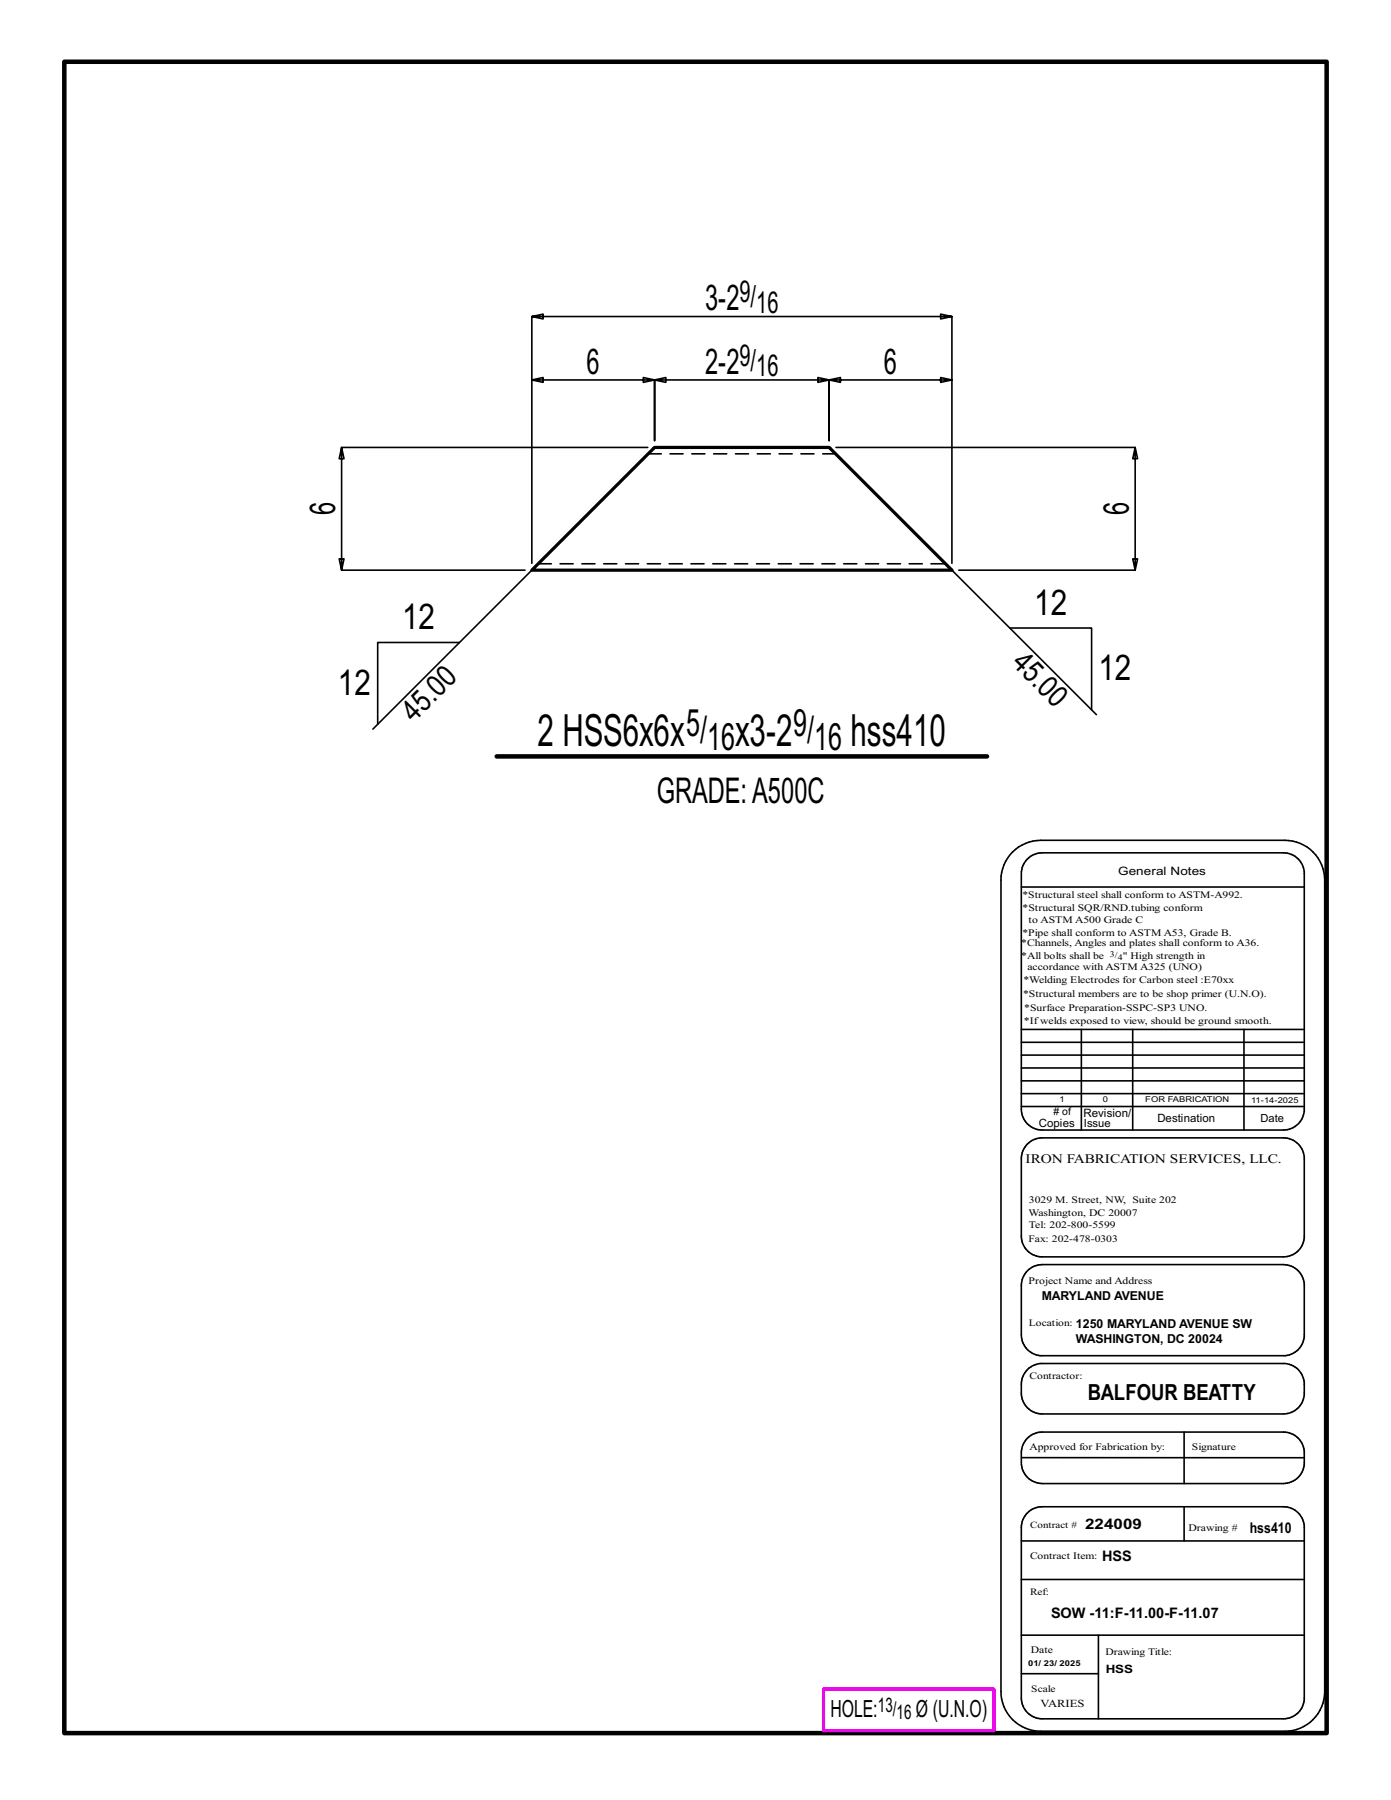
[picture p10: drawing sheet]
<svg xmlns="http://www.w3.org/2000/svg" width="216mm" height="279mm" viewBox="0 0 216 279" stroke-linecap="round" stroke-linejoin="round" font-family="sans-serif">
<defs><g id="words">
<g font-size="6.9">
<text x="83.4" y="115.9">2 HSS6x6x</text>
<text x="114.1" y="115.9">x3-2</text>
<text x="132" y="115.9">hss410</text>
</g>
<g font-size="5.9">
<text x="106.5" y="114.3">5/</text>
<text x="109.8" y="116.4">16</text>
<text x="123.1" y="114.3">9/</text>
<text x="126.4" y="116.4">16</text>
</g>
<g font-size="5.5">
<text x="109.4" y="48.1">3-2</text>
<text x="91" y="58">6</text>
<text x="109.4" y="58">2-2</text>
<text x="137.2" y="58">6</text>
<text x="52" y="80" transform="rotate(-90 52 80)">6</text>
<text x="175.2" y="80" transform="rotate(-90 175.2 80)">6</text>
<text x="160.5" y="95.4">12</text>
<text x="62.4" y="97.7">12</text>
<text x="52.4" y="107.9">12</text>
<text x="170.5" y="105.6">12</text>
<text x="101.9" y="124.6">GRADE:A500C</text>
</g>
<g font-size="4.7">
<text x="114.8" y="46.9">9/</text>
<text x="117.4" y="48.6">16</text>
<text x="114.8" y="56.7">9/</text>
<text x="117.4" y="58.4">16</text>
<text x="156.9" y="103.1" transform="rotate(45 156.9 103.1)">45.0</text>
<text x="64.2" y="112.3" transform="rotate(-45 64.2 112.3)">45.0</text>
</g>
<g font-size="3.7">
<text x="128.9" y="266.6">HOLE:</text>
<text x="142.2" y="266.6">Ø (U.N.O)</text>
</g>
<text font-size="3.4" x="168.8" y="217.4">BALFOUR BEATTY</text>
<g font-size="3.1">
<text x="136.3" y="265.8">13/</text>
<text x="139.2" y="266.9">16</text>
</g>
<g font-size="2.3">
<text x="168.4" y="237.3">224009</text>
<text x="194" y="238">hss410</text>
<text x="171" y="242.3">HSS</text>
<text x="163.1" y="251.2">SOW -11:F-11.00-F-11.07</text>
</g>
<text font-size="2" x="159.2" y="180.5">IRON FABRICATION SERVICES, LLC.</text>
<g font-size="1.9">
<text x="161.7" y="201.8">MARYLAND AVENUE</text>
<text x="167" y="208.5">WASHINGTON, DC 20024</text>
<text x="167" y="206.1">1250 MARYLAND AVENUE SW</text>
</g>
<g font-size="1.8">
<text x="173.6" y="135.8">General Notes</text>
<text x="168.2" y="173.3">Revision/</text>
<text x="161.2" y="174.9">Copies</text>
<text x="179.6" y="174.2">Destination</text>
<text x="171.6" y="259.7">HSS</text>
</g>
<g font-size="1.7">
<text x="168.2" y="174.9">Issue</text>
<text x="195.7" y="174.2">Date</text>
<text x="161.5" y="265">VARIES</text>
</g>
<g font-size="1.6">
<text x="158.7" y="141.5">*Structural SQR/RND.tubing conform</text>
<text x="159.7" y="143.3">to ASTM A500 Grade C</text>
<text x="158.5" y="146.9">*Channels, Angles and plates shall conform to A36.</text>
<text x="158.5" y="148.8">*All bolts shall be</text>
<text x="158.7" y="145.2">*Pipe shall conform to ASTM A53, Grade B.</text>
<text x="174.3" y="148.8">&quot; High strength in</text>
<text x="158.8" y="154.8">*Structural members are to be shop primer (U.N.O).</text>
<text x="158.9" y="152.7">*Welding Electrodes for Carbon steel :E70xx</text>
<text x="159.5" y="150.6">accordance with ASTM A325 (UNO)</text>
<text x="158.9" y="158.9">*Ifwelds exposed to view, should be ground smooth.</text>
<text x="159" y="157">*Surface Preparation-SSPC-SP3 UNO.</text>
<text x="163.5" y="173.1"># of</text>
<text x="159.7" y="188.7">Washington, DC 20007</text>
<text x="159.7" y="190.6">Tel: 202-800-5599</text>
<text x="159.7" y="186.8">3029 M. Street, NW, Suite 202</text>
<text x="159.7" y="199.3">Project Name and Address</text>
<text x="159.8" y="225.1">Approved for Fabrication by:</text>
<text x="184.5" y="237.6">Drawing #</text>
<text x="160" y="256.6">Date</text>
</g>
<g font-size="1.5">
<text x="158.7" y="139.4">*Structural steel shall conform to ASTM-A992.</text>
<text x="159.7" y="192.7">Fax: 202-478-0303</text>
<text x="159.7" y="205.8">Location:</text>
<text x="159.8" y="214">Contractor:</text>
<text x="185" y="225.1">Signature</text>
<text x="159.9" y="237.1">Contract #</text>
<text x="159.9" y="241.9">Contract Item:</text>
<text x="159.9" y="247.6">Ref:</text>
<text x="171.6" y="256.9">Drawing Title:</text>
<text x="160.1" y="262.7">Scale</text>
</g>
<g font-size="1.3">
<text x="172.3" y="148.5">3/</text>
<text x="173.5" y="149">4</text>
</g>
<g font-size="1.2">
<text x="164.5" y="171.1">1</text>
<text x="171.2" y="171.1">0</text>
<text x="177.8" y="171.1">FOR FABRICATION</text>
<text x="194.2" y="171.2">11-14-2025</text>
<text x="159.6" y="258.7">01/ 23/ 2025</text>
</g>
</g></defs>
<g fill="none" stroke="#000" stroke-width=".25">
<path d="M82.5 59v-9.9l1.8 .4v-.7l-1.8 .3h65.2l-1.7 .4v-.7l1.7 .3v9.9M100.5 69.5h-47.5l-.4 1.7h.8l-.4-1.7v19l-.4-1.7h.8l-.4 1.7h28.5M129.8 69.5h46.4l-.4 1.7h.8l-.4-1.7v19l-.4-1.7h.8l-.4 1.7h-27.4M71.3 99.7h-12.7v12.7M82.5 88.5l-24.6 24.7M82.5 87.4v-28.4l1.8 .4v-.8l-1.8 .4h19.1l-1.8 .4v-.8l1.8 .4v9.4v-9.4l1.7 .4v-.8l-1.7 .4h27.1l-1.8 .4v-.8l1.8 .4v9.4v-9.4l1.7 .4v-.8l-1.7 .4h19l-1.7 .4v-.8l1.7 .4v28.4M147.7 88.5l22.5 22.4M156.7 97.5h12.7v12.7M157.2 132.3a6.3 6.3 0 0 1 4.3-1.9h37.9a6.2 6.2 0 0 1 6.2 6.2v126a6.2 6.2 0 0 1-6.2 6.1h-37.9a6.1 6.1 0 0 1-6.1-6.1v-126a6.1 6.1 0 0 1 1.8-4.3zM158.5 137.7h43.9M159.5 133.3a3.3 3.3 0 0 1 2.3-.9h37.4a3.3 3.3 0 0 1 3.2 2.9v37.2a3.2 3.2 0 0 1-3.2 2.9h-37.4a3.2 3.2 0 0 1-3.3-3.2v-36.6a3.2 3.2 0 0 1 1-2.3zM158.5 159.8h43.9"/>
<path d="M167.8 159.8v15.6M175.8 159.8v15.6M193.1 159.8v15.6M158.5 165.8h43.9M158.5 167.8h43.9M158.5 163.8h43.9M158.5 161.8h43.9M158.5 171.8h43.9M158.5 169.8h43.9M159.5 177.6a3.3 3.3 0 0 1 2.3-1h37.4a3.3 3.3 0 0 1 3.2 3v12.6a3.3 3.3 0 0 1-3.2 2.9h-37.4a3.2 3.2 0 0 1-3.3-3.2v-12a3.2 3.2 0 0 1 1-2.3zM159.5 197.2l1-.7 1.3-.2h37.4a3.3 3.3 0 0 1 3.2 2.9v8.3a3.2 3.2 0 0 1-2.9 2.9h-38.1a3.3 3.3 0 0 1-2.9-3.2v-8l.3-.9zM159.5 212.6l.7-.6 1.2-.4h37.8a3.2 3.2 0 0 1 3.2 3v2a3.3 3.3 0 0 1-3.2 2.9h-37.4a3.2 3.2 0 0 1-3.3-3.3v-1.3a3.3 3.3 0 0 1 1-2.3z"/>
<path d="M158.5 239.2h43.9M158.5 226.3h43.9M159.5 234.8a3.3 3.3 0 0 1 2.3-.9h37.4a3.3 3.3 0 0 1 3.2 2.9v27.1a3.3 3.3 0 0 1-3.2 2.9h-37.4a3.2 3.2 0 0 1-3.3-3.2v-26.5a3.2 3.2 0 0 1 1-2.3zM159.5 223.2a3.3 3.3 0 0 1 2.3-.9h37.4a3.3 3.3 0 0 1 3.2 2.9v2.1a3.3 3.3 0 0 1-3.2 3h-37.4a3.3 3.3 0 0 1-3.3-3.3v-1.5a3.2 3.2 0 0 1 1-2.3zM183.8 222.3v8M183.8 233.9v5.3M158.5 245.2h43.9M158.5 259.8h12M158.5 253.8h43.9M170.5 253.8v13"/>
</g>
<path d="M10 9.6h195.9v259.4h-195.9zM77.1 117.4h76.1" fill="none" stroke="#000" stroke-width=".7"/>
<path d="M127.8 262.2h26.5v6.4h-26.5z" fill="none" stroke="#f0f" stroke-width=".5"/>
<path d="M101.4 69.6l.2-.1h27.1l19 19h-65.2z" fill="none" stroke="#000" stroke-width=".5"/>
<path d="M100.6 70.4h29.1M129.3 70h.1M82.7 88.4h.1M83.5 87.5h63.3M147.6 88.4h.1" fill="none" stroke="#000" stroke-width=".25" stroke-dasharray="2 1.4"/>
<use href="#words"/>
</svg>
